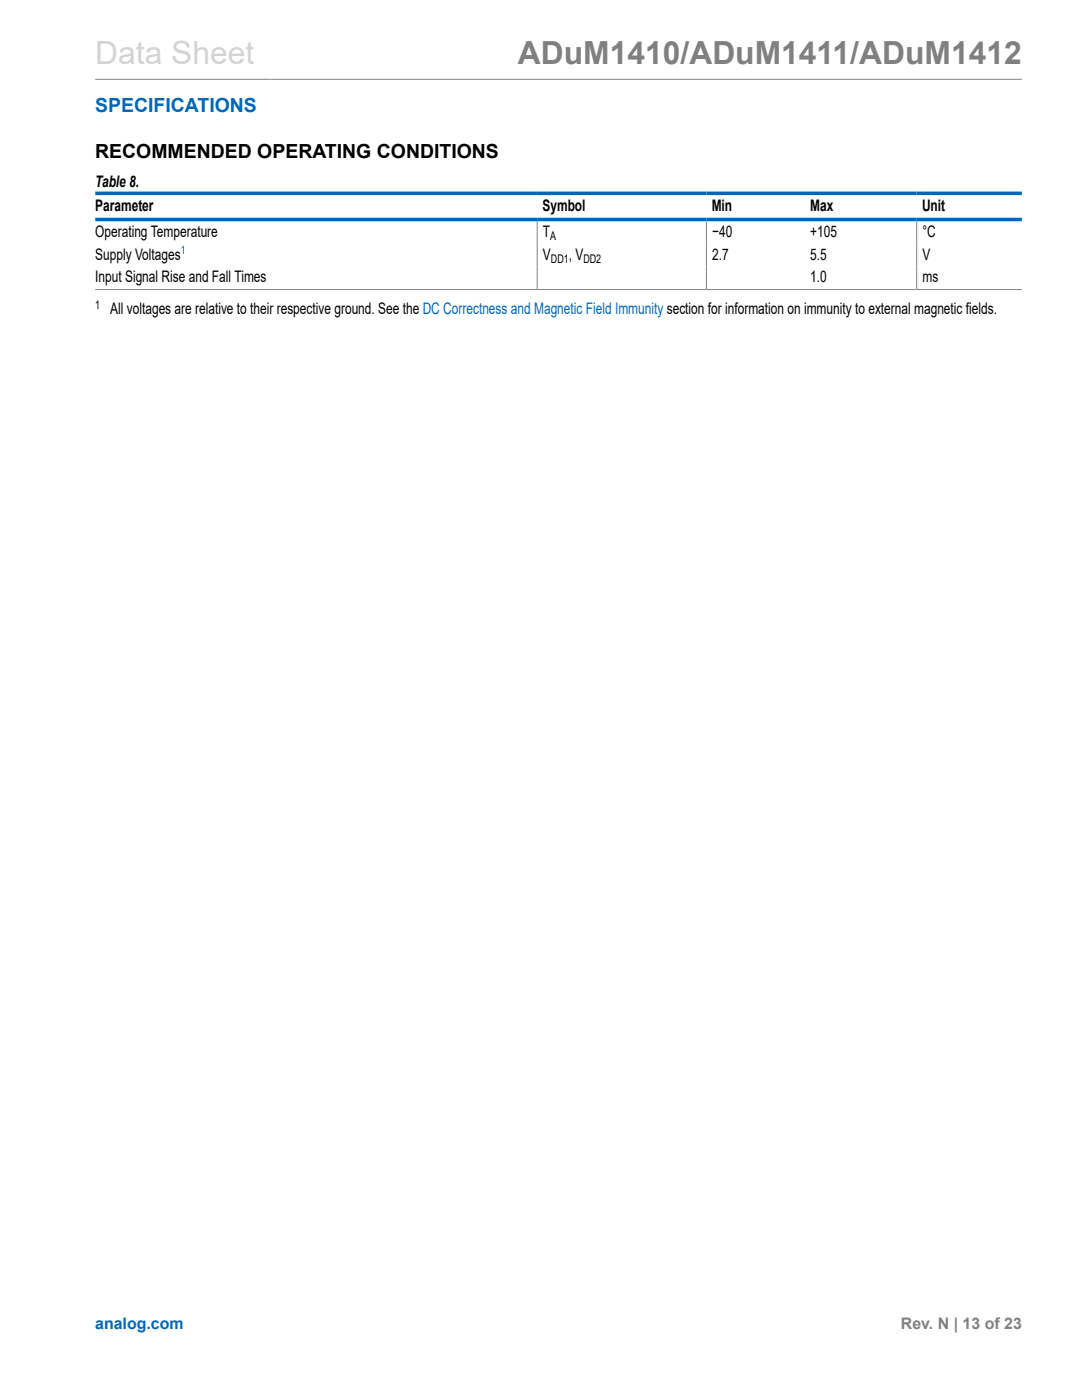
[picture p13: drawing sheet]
<svg xmlns="http://www.w3.org/2000/svg" width="216mm" height="279mm" viewBox="0 0 216 279" stroke-linecap="round" stroke-linejoin="round" font-family="sans-serif">
<defs><g id="words">
<text font-size="6.3" fill="#d3d3d3" x="19" y="12.7">Data Sheet</text>
<text font-size="6.3" fill="#808080" x="103.3" y="12.7">ADuM1410/ADuM1411/ADuM1412</text>
<text font-size="3.9" fill="#0067b8" x="19" y="22.3">SPECIFICATIONS</text>
<text font-size="3.9" x="19" y="31.4">RECOMMENDED OPERATING CONDITIONS</text>
<g font-size="3.2">
<text x="19" y="37.2">Table 8.</text>
<text x="19" y="47.3">Operating Temperature</text>
<text x="19" y="42.1">Parameter</text>
<text x="108.2" y="42.1">Symbol</text>
<text x="108.3" y="47.3">T</text>
<text x="142" y="42.1">Min</text>
<text x="142.1" y="47.3">−40</text>
<text x="161.7" y="42.1">Max</text>
<text x="161.7" y="47.3">+105</text>
<text x="184" y="42.1">Unit</text>
<text x="184.1" y="47.3">°C</text>
<text x="19" y="51.8">Supply Voltages</text>
<text x="108.3" y="51.8">V</text>
<text x="113.5" y="51.8">, V</text>
<text x="142.1" y="51.8">2.7</text>
<text x="161.7" y="51.8">5.5</text>
<text x="184.1" y="51.8">V</text>
<text x="19" y="56.4">Input Signal Rise and Fall Times</text>
<text x="161.7" y="56.4">1.0</text>
<text x="184.1" y="56.4">ms</text>
<text x="22" y="62.7">All voltages are relative to their respective ground. See the DC Correctness and Magnetic Field Immunity section for information on immunity to external magnetic fields.</text>
</g>
<text font-size="3.2" fill="#0067b8" x="19" y="265.3">analog.com</text>
<text font-size="3.2" fill="#808080" x="179.8" y="265.3">Rev. N | 13 of 23</text>
<g font-size="2.4">
<text x="109.8" y="48">A</text>
<text x="109.9" y="52.5">DD1</text>
<text x="116.4" y="52.5">DD2</text>
<text x="19" y="61.7">1</text>
</g>
<text font-size="2.4" fill="#0067b8" x="36.1" y="50.8">1</text>
</g></defs>
<path d="M19 15.8h184.9M19 57.8h184.9M107.2 44.2v13.5M141 44.2v13.5M182.9 44.2v13.5" fill="none" stroke="#808080" stroke-width=".2"/>
<path d="M19 38.6h184.9M19 43.8h184.9" fill="none" stroke="#0067b8" stroke-width=".71"/>
<use href="#words"/>
</svg>
